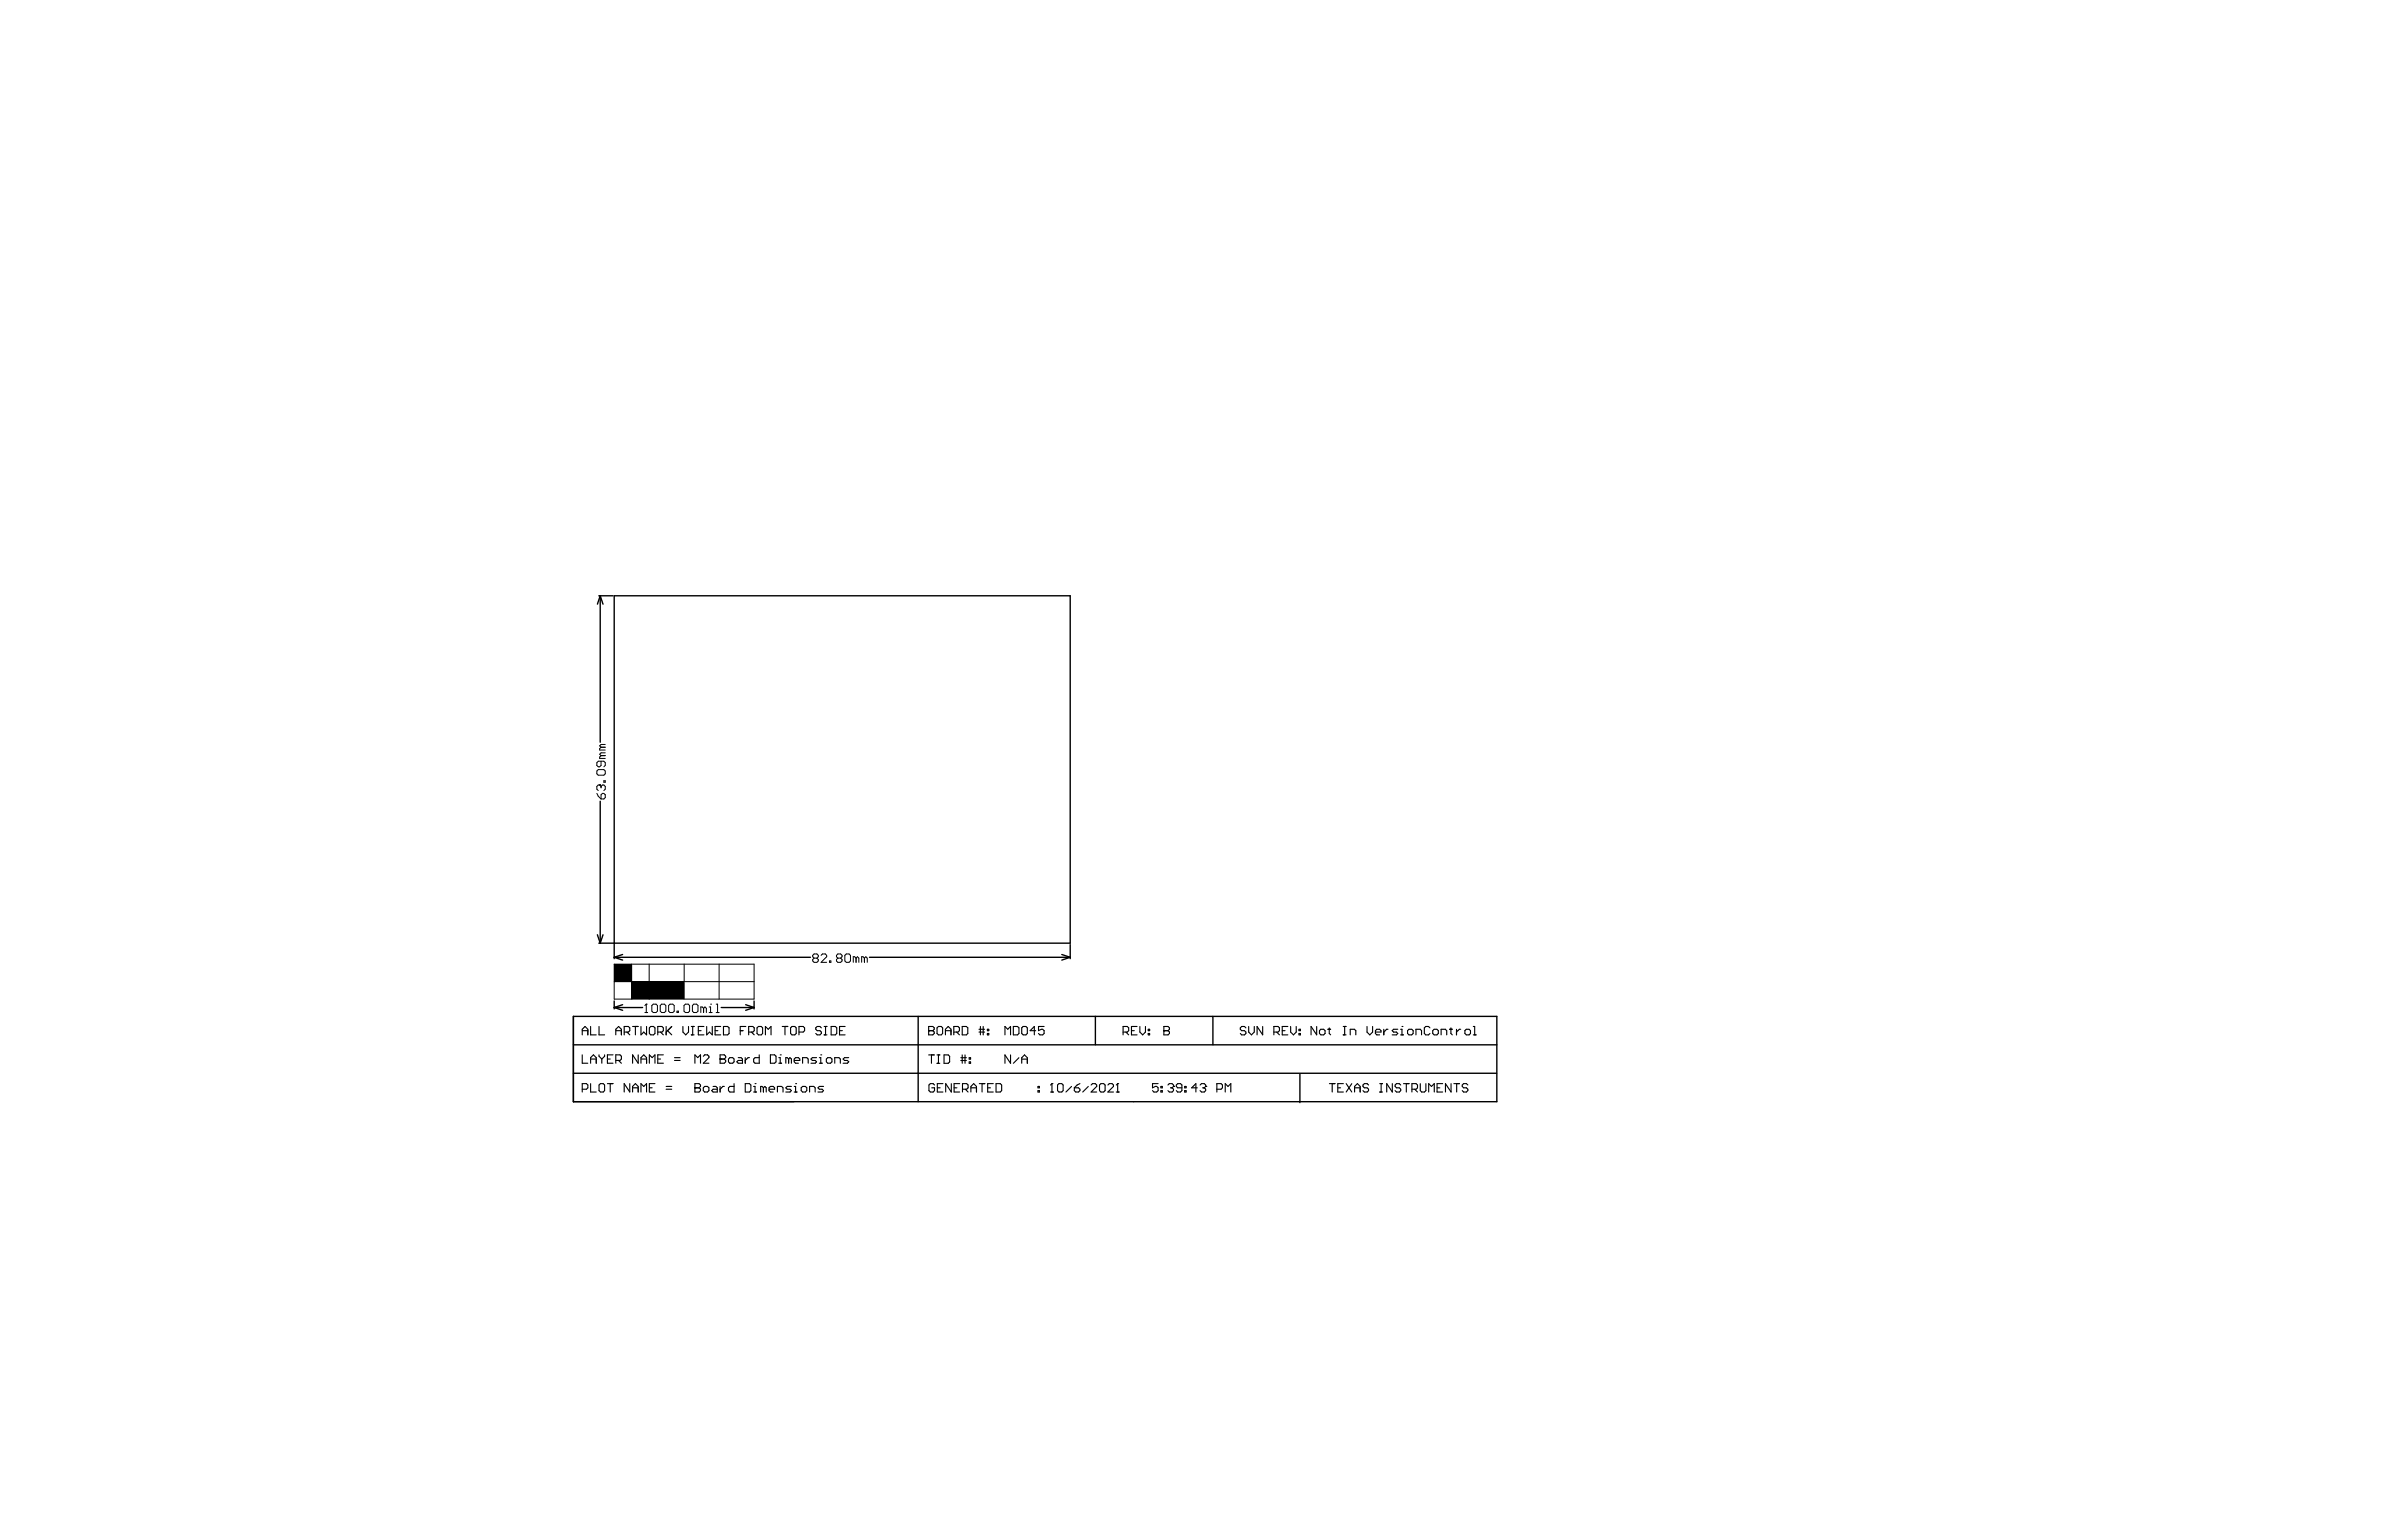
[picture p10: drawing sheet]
<svg xmlns="http://www.w3.org/2000/svg" width="432mm" height="279mm" viewBox="0 0 432 279" stroke-linecap="round" stroke-linejoin="round" font-family="sans-serif">
<g fill="none" stroke="#000" stroke-width=".25">
<path d="M108.6 108h2.5M108.8 108l.5 1.5M108.8 108l-.5 1.5M108.8 108v26.6M108.8 145.3v25.7M108.3 169.5l.5 1.5M108.6 171h85.4v-63h-82.7v65.8M109.3 169.5l-.5 1.5M111.3 173.6l1.6 .5M111.3 173.6h35.6M112.9 173.1l-1.6 .5M157.6 173.6h36.4"/>
<path d="M192.5 173.1l1.5 .5M194 171.3v2.5M194 173.6l-1.5 .5M103.9 184.3v15.5h167.4v-15.5h-167.4v15.5M103.9 194.6h167.4M103.9 189.4h167.4M111.3 181.5v1.4M111.3 182.7l1.6 .5M111.3 182.7h5.2M112.9 182.2l-1.6 .5M130.7 182.7h6M135.2 182.2l1.5 .5"/>
<path d="M136.7 181.5v1.4M136.7 182.7l-1.5 .5M166.4 184.3v15.5M198.6 184.3v5.1M219.9 184.3v5.1M235.6 194.8v5.1"/>
</g>
<g fill="none" stroke="#000" stroke-width=".2">
<path d="M105.5 186.9h1.1M105.5 187.6v-1l.6-.5 .5 .5v1M105.5 191.3v1.5h1.1M105.5 197.5h.8l.3-.3v-.5l-.3-.2h-.8v1.5M107.1 186.1v1.5h1M107.1 192.8v-1l.5-.5 .5 .5v1M107.1 196.5v1.5h1M107.1 192h1M108.6 186.1v1.5h1M108.6 196.7l.2-.2h.5l.3 .2v1l-.3 .3h-.5l-.2-.3zM108.6 191.3v.2l.5 .5M109.1 192v.8"/>
<path d="M109.6 191.3v.2l-.5 .5M110.1 196.5h1M110.1 192h.5M110.6 196.5v1.5M111.1 191.3h-1v1.5h1M111.6 186.9h1M111.6 192.3h.8l.2-.3v-.5l-.2-.2h-.8v1.5M111.6 187.6v-1l.5-.5 .5 .5v1M112.1 192.3l.5 .5M113.2 187.1h.7l.3-.2v-.5l-.3-.3h-.7v1.5M113.7 187.1l.5 .5M114.2 196.5v1.5l-1-1.5v1.5"/>
<path d="M114.7 186.1h1M114.7 198v-1l.5-.5 .5 .5v1M114.7 197.2h1M115.2 186.1v1.5M115.7 191.3v1.5l-1-1.5v1.5M116.2 186.1v1.5l.5-.5 .5 .5v-1.5M116.2 192.8v-1l.5-.5 .5 .5v1M116.2 198v-1.5l.5 .5 .5-.5v1.5M116.2 192h1M117.7 186.4l.3-.3h.5l.2 .3v1l-.2 .2h-.5l-.3-.2zM117.7 197.2h.5M117.7 192.8v-1.5l.5 .5 .5-.5v1.5"/>
<path d="M118.7 196.5h-1v1.5h1M119.2 187.1h.8l.2-.2v-.5l-.2-.3h-.8v1.5M119.2 192h.5M119.7 187.1l.5 .5M120.2 191.3h-1v1.5h1M120.8 197.5h1M120.8 197h1M120.8 186.1v1.5M121 186.9l.8 .7M121.8 186.1l-1 1M122.3 192.3h1M122.3 191.8h1"/>
<path d="M123.8 186.1v1l.5 .5 .5-.5v-1M125.3 187.6h.5M125.3 186.1h.5M125.6 186.1v1.5M126 197.2h.1M126 196.5h.7l.3 .2v.3l-.3 .2 .3 .3v.2l-.3 .3h-.7zM126 197.2h.7M126 192.8v-1.5l.5 .5 .5-.5v1.5M126.6 186.9h.5M127.5 197.2l.2-.2h.6l.2 .2v.5l-.2 .3h-.6l-.2-.3zM127.5 191.5l.2-.2h.6l.2 .2v.3l-1 1h1M127.6 186.1h-1v1.5h1"/>
<path d="M128.1 186.1v1.5l.5-.5 .5 .5v-1.5M129.3 197h.5l.2 .2v.8h-.7l-.3-.3 .3-.2h.7M129.6 186.9h.5M130.5 192h.1M130.5 191.3h.8l.2 .2v.3l-.2 .2 .2 .3v.2l-.2 .3h-.8zM130.5 192h.8M130.5 197v1M130.6 186.1h-1v1.5h1M131.1 186.1h.8l.3 .3v1l-.3 .2h-.8zM131.3 197h-.3l-.5 .5M132.1 192l.2-.2h.5l.3 .2v.5l-.3 .3h-.5l-.2-.3zM133.1 196.5v1.5h-.8l-.2-.3v-.5l.2-.2h.8"/>
<path d="M133.8 191.8h.5l.3 .2v.8h-.8l-.2-.3 .2-.2h.8M134.2 186.9h.5M135.1 196.5h.8l.2 .2v1l-.2 .3h-.8zM135.1 191.8v1M135.2 186.1h-1v1.5M135.7 187.1h.8l.2-.2v-.5l-.2-.3h-.8v1.5M135.9 191.8h-.3l-.5 .5M136.2 187.1l.5 .5M136.6 198h.5M136.6 197h.3v1M136.9 196.5h.1M137.5 186.1h.5l.2 .3v1l-.2 .2h-.5l-.3-.2v-1z"/>
<path d="M137.6 191.3v1.5h-.7l-.3-.3v-.5l.3-.2h.7M138.4 197.2l-.3-.2h-.2v1M138.4 197.2v.8M138.4 197.2l.2-.2 .3 .2v.8M138.8 187.6v-1.5l.5 .5 .5-.5v1.5M139.4 197.5h1v-.3l-.2-.2h-.5l-.3 .2v.5l.3 .3h.5M139.7 191.3h.7l.3 .2v1l-.3 .3h-.7zM140.9 198v-1h.8l.2 .2v.8M141.2 192.8h.5M141.2 191.8h.2v1M141.4 191.3h.1M141.8 186.1h1"/>
<path d="M142.3 186.1v1.5M143 192l-.3-.2h-.3v1M143 192v.8M143 192l.2-.2 .3 .2v.8M143.3 186.4l.3-.3h.5l.2 .3v1l-.2 .2h-.5l-.3-.2zM143.5 197h-.8l-.3 .2 .3 .3h.5l.3 .2-.3 .3h-.8M144 198h.5M144 197h.2v1M144 192.3h1v-.3l-.3-.2h-.5l-.2 .2v.5l.2 .3h.5M144.2 196.5h.1M144.8 187.1h.8l.3-.2v-.5l-.3-.3h-.8v1.5M145.2 197.2l.3-.2h.5l.3 .2v.5l-.3 .3h-.5l-.3-.3z"/>
<path d="M145.5 192.8v-1h.8l.2 .2v.8M146.8 198v-1h.7l.3 .2v.8M148 191.8h-.7l-.3 .2 .3 .3h.5l.2 .2-.2 .3h-.8M148.5 192.8h.5M148.5 191.8h.3v1M148.8 191.3h.1M148.9 186.4l-.3-.3h-.5l-.2 .3v.2l.2 .3h.5l.3 .2v.3l-.3 .2h-.5l-.2-.2M149.3 197h-.8l-.2 .2 .2 .3h.5l.3 .2-.3 .3h-.7M149.4 187.6h.5M149.4 186.1h.5M149.7 186.1v1.5M150.1 191.8h.5l.2 .2v.5l-.2 .3h-.5l-.3-.3v-.5z"/>
<path d="M150.7 186.1h.7l.3 .3v1l-.3 .2h-.7zM151.3 192.8v-1h.8l.2 .2v.8M152.2 186.9h.5M153.2 186.1h-1v1.5h1M153.9 191.8h-.8l-.3 .2 .3 .3h.5l.3 .2-.3 .3h-.8M168.3 186.9h.1M168.3 186.1h.8l.3 .3v.2l-.3 .3 .3 .2v.3l-.3 .2h-.8zM168.3 186.9h.8M168.3 191.3h1.1M168.8 191.3v1.5M169.4 196.7l-.2-.2h-.6l-.2 .2v1l.2 .3h.6l.2-.3v-.5h-.5M169.9 186.4l.2-.3h.5l.3 .3v1l-.3 .2h-.5l-.2-.2z"/>
<path d="M169.9 192.8h.5M169.9 191.3h.5M169.9 197.2h.5M170.1 191.3v1.5M170.9 196.5h-1v1.5h1M171.1 191.3h.8l.2 .2v1l-.2 .3h-.8zM171.4 186.9h1M171.4 187.6v-1l.5-.5 .5 .5v1M172.4 196.5v1.5l-1-1.5v1.5M172.9 187.1h.8l.2-.2v-.5l-.2-.3h-.8v1.5M173 197.2h.5M173.4 187.1l.5 .5"/>
<path d="M174 196.5h-1v1.5h1M174.2 192.3h1M174.2 191.8h1M174.4 186.1h.8l.2 .3v1l-.2 .2h-.8zM174.4 191.3v1.5M174.5 197.5h.7l.3-.3v-.5l-.3-.2h-.7v1.5M174.9 191.3v1.5M175 197.5l.5 .5M175.7 192.5h.2v.3h-.2zM175.7 191.8h.2v.2h-.2zM176 197.2h1M176 198v-1l.5-.5 .5 .5v1"/>
<path d="M177.5 187.1h1M177.5 186.6h1M177.5 196.5h1M177.7 186.1v1.5M178 196.5v1.5M178.2 186.1v1.5M179 187.4h.2v.2h-.2zM179 186.6h.2v.3h-.2zM179 197.2h.5M180.1 196.5h-1.1v1.5h1.1M180.6 196.5h.7l.3 .2v1l-.3 .3h-.7zM182.2 187.6v-1.5l.5 .5 .5-.5v1.5"/>
<path d="M183.2 191.3v1.5l-1-1.5v1.5M183.7 186.1h.8l.2 .3v1l-.2 .2h-.8zM184.7 191.8l-1 1M185.2 186.4l.3-.3h.5l.2 .3v1l-.2 .2h-.5l-.3-.2zM185.2 192.8v-1l.5-.5 .5 .5v1M185.2 192h1M187.8 186.9h-1.1l.8-.8v1.5M188.2 197.7h.2v.3h-.2zM188.2 197h.2v.2h-.2zM189.3 186.1h-1v.8l.5-.3h.2l.3 .3v.5l-.3 .2h-.5l-.2-.2M190.4 198h.5M190.7 196.5h.1"/>
<path d="M190.7 196.5v1.5M190.7 196.5l-.3 .2M191.7 196.7l.3-.2h.5l.2 .2v1l-.2 .3h-.5l-.3-.3zM194.2 197l-1 1M194.7 197.2h.8l.3 .3v.2l-.3 .3h-.5l-.3-.3zM195.8 196.5l-.5 .2-.6 .5M197.3 197l-1 1M197.8 196.7l.2-.2h.6l.2 .2v.3l-1 1h1M199.6 196.5h.5l.2 .2v1l-.2 .3h-.5l-.3-.3v-1zM200.8 196.7l.3-.2h.5l.2 .2v.3l-1 1h1M202.4 198h.5M202.6 196.5h.1"/>
<path d="M202.6 196.5v1.5M202.6 196.5l-.2 .2M203.6 187.1h.7l.3-.2v-.5l-.3-.3h-.7v1.5M204.1 187.1l.5 .5M205.1 186.9h.5M206.1 186.1h-1v1.5h1M206.6 186.1v1l.5 .5 .5-.5v-1M208.2 187.4h.2v.2h-.2zM208.2 186.6h.2v.3h-.2zM209.9 196.5h-1v.7l.5-.2h.3l.2 .2v.5l-.2 .3h-.5l-.3-.3M210.4 197.7h.3v.3h-.3zM210.4 197h.3v.2h-.3z"/>
<path d="M211 186.9h.1M211 186.1h.7l.3 .3v.2l-.3 .3 .3 .2v.3l-.3 .2h-.7zM211 186.9h.7M211.7 196.7l.3-.2h.5l.2 .2v.3M212.2 197.2h.3M212.5 197.2l.2 .3v.2l-.2 .3h-.5l-.3-.3M212.7 197h.1M212.7 197l-.2 .2M214.2 197.2h-.7l-.3-.2v-.3l.3-.2h.5l.2 .2v1l-.2 .3h-.5l-.3-.3M214.8 197.7h.2v.3h-.2zM214.8 197h.2v.2h-.2zM217 197.2h-1l.8-.7v1.5"/>
<path d="M217.5 196.7l.3-.2h.5l.3 .2v.3M218.1 197.2h.2M218.3 197.2l.3 .3v.2l-.3 .3h-.5l-.3-.3M218.6 197h.1M218.6 197l-.3 .2M220.6 197.5h.7l.3-.3v-.5l-.3-.2h-.7v1.5M222.1 198v-1.5l.5 .5 .5-.5v1.5M225.9 186.4l-.3-.3h-.5l-.3 .3v.2l.3 .3h.5l.3 .2v.3l-.3 .2h-.5l-.3-.2M226.4 186.1v1l.5 .5 .5-.5v-1M228.9 186.1v1.5l-1-1.5v1.5M230.9 187.1h.8l.2-.2v-.5l-.2-.3h-.8v1.5M231.4 187.1l.5 .5"/>
<path d="M232.4 186.9h.5M233.5 186.1h-1.1v1.5h1.1M234 186.1v1l.5 .5 .5-.5v-1M235.5 187.4h.2v.2h-.2zM235.5 186.6h.2v.3h-.2zM238.7 186.1v1.5l-1-1.5v1.5M239.4 186.6h.5l.3 .3v.5l-.3 .2h-.5l-.2-.2v-.5zM240.7 186.6h.5M241 186.4v1l.2 .2M241 196.5h1M241.5 196.5v1.5M242.5 197.2h.5"/>
<path d="M243.5 187.6h.5M243.5 186.1h.5M243.5 196.5h-1v1.5h1M243.8 186.1v1.5M244 196.5l1 1.5M244.8 187.6v-1h.7l.3 .3v.7M245 196.5l-1 1.5M245.6 197.2h1M245.6 198v-1l.5-.5 .5 .5v1M247.8 186.1v1l.5 .5 .5-.5v-1M248.1 196.7l-.3-.2h-.5l-.2 .2v.3l.2 .2h.5l.3 .3v.2l-.3 .3h-.5l-.2-.3M249.3 187.1h1v-.2l-.2-.3h-.5l-.3 .3v.5l.3 .2h.5"/>
<path d="M250.1 196.5h.5M250.1 198h.5M250.4 196.5v1.5M250.8 186.6v1M251.6 186.6h-.2l-.6 .5M252.4 196.5v1.5l-1-1.5v1.5M253.4 186.6h-.8l-.2 .3 .2 .2h.5l.3 .3-.3 .2h-.7M253.9 187.6h.5M253.9 186.6h.2v1M253.9 196.7l-.2-.2h-.5l-.3 .2v.3l.3 .2h.5l.2 .3v.2l-.2 .3h-.5l-.3-.3M254.1 186.1h.1M254.4 196.5h1"/>
<path d="M254.9 196.5v1.5M255.4 186.6h.5l.3 .3v.5l-.3 .2h-.5l-.2-.2v-.5zM255.9 197.5h.8l.3-.3v-.5l-.3-.2h-.8v1.5M256.5 197.5l.5 .5M256.7 187.6v-1h.7l.3 .3v.7M257.5 196.5v1.2l.2 .3h.5l.3-.3v-1.2M259 198v-1.5l.5 .5 .5-.5v1.5M259.2 186.4l-.2-.3h-.5l-.3 .3v1l.3 .2h.5l.2-.2M260 186.6h.5l.2 .3v.5l-.2 .2h-.5l-.3-.2v-.5zM260.5 197.2h.5M261.2 187.6v-1h.8l.3 .3v.7M261.5 196.5h-1v1.5h1"/>
<path d="M262.8 186.6h.5M263 186.4v1l.3 .2M263 196.5v1.5l-1-1.5v1.5M263.5 196.5h1.1M264 186.6v1M264.1 196.5v1.5M264.8 186.6h-.3l-.5 .5M265.8 186.6h.5l.3 .3v.5l-.3 .2h-.5l-.2-.2v-.5zM266.1 196.7l-.3-.2h-.5l-.2 .2v.3l.2 .2h.5l.3 .3v.2l-.3 .3h-.5l-.2-.3M267.1 187.6h.5M267.1 186.1h.2v1.5"/>
</g>
<g fill="none" stroke="#000" stroke-width=".18">
<path d="M108.2 139.8l.3-.3h1l.2 .3v.5l-.2 .3h-1l-.3-.3zM109 138v.8l-.3 .2h-.2l-.3-.2v-.5l.3-.3h1l.2 .3v.5l-.2 .2M109 137l-.3 .3v.2h1M109 135.5l-.3 .2v.3h1M109 137h.7M109 135.5h.7M109.7 136.5h-.7l-.3 .3 .3 .2M109.7 135h-.7l-.3 .2 .3 .3M108.2 143.9l.3 .5 .5 .5M108.7 142.3h.1M108.7 142.3h-.2l-.3 .3v.5l.3 .2M108.7 142.3l.3 .3"/>
<path d="M109 144.1l.2-.2h.3l.2 .2v.5l-.2 .3h-.5zM109 142.6l.2-.3h.3l.2 .3v.5l-.2 .2M109 142.6v.2M109.5 141.6h.2v.2h-.2zM111.3 174.8h25.4v6.4h-25.4zM111.3 178h25.4M114.5 174.8v6.4M117.7 174.8v6.4M124 174.8v6.4M130.4 174.8v6.4M147.6 173.7l-.3-.2v-.3l.3-.2h.5l.2 .2v.3l-.2 .2M147.6 173.7l-.3 .3v.2l.3 .3h.5l.2-.3v-.2l-.2-.3"/>
<path d="M147.6 173.7h.5M148.8 173.2l.3-.2h.5l.3 .2v.3l-1.1 1h1.1M150.4 174.2h.2v.3h-.2zM151.9 173.7l-.3-.2v-.3l.3-.2h.5l.2 .2v.3l-.2 .2M151.9 173.7l-.3 .3v.2l.3 .3h.5l.2-.3v-.2l-.2-.3M151.9 173.7h.5M153.4 173h.5l.3 .2v1l-.3 .3h-.5l-.2-.3v-1zM155.2 173.7l-.3-.2h-.2v1M155.2 173.7v.8M155.2 173.7l.2-.2 .3 .2v.8M156.7 173.7l-.3-.2h-.2v1M156.7 173.7v.8"/>
<path d="M156.7 173.7l.3-.2 .2 .2v.8M116.9 183.6h.5M117.1 182.1h.1M117.1 182.1v1.5M117.1 182.1l-.2 .2M118.4 182.1h.5l.3 .2v1l-.3 .3h-.5l-.2-.3v-1zM119.9 182.1h.5l.3 .2v1l-.3 .3h-.5l-.2-.3v-1zM121.5 182.1h.5l.2 .2v1l-.2 .3h-.5l-.3-.3v-1zM122.7 183.3h.3v.3h-.3zM124.2 182.1h.6l.2 .2v1l-.2 .3h-.6l-.2-.3v-1zM125.8 182.1h.5l.2 .2v1l-.2 .3h-.5l-.3-.3v-1zM127.5 182.8l-.2-.2h-.3v1"/>
<path d="M127.5 182.8v.8M127.5 182.8l.3-.2 .2 .2v.8M128.6 183.6h.5M128.6 182.6h.2v1M128.8 182.1h.1M129.8 183.6h.5M129.8 182.1h.3v1.5"/>
</g>
<g fill="#000">
<path d="M111.3 174.8h3.2v3.2h-3.2z" fill-rule="evenodd"/>
<path d="M114.5 178h9.5v3.2h-9.5z" fill-rule="evenodd"/>
</g>
</svg>
